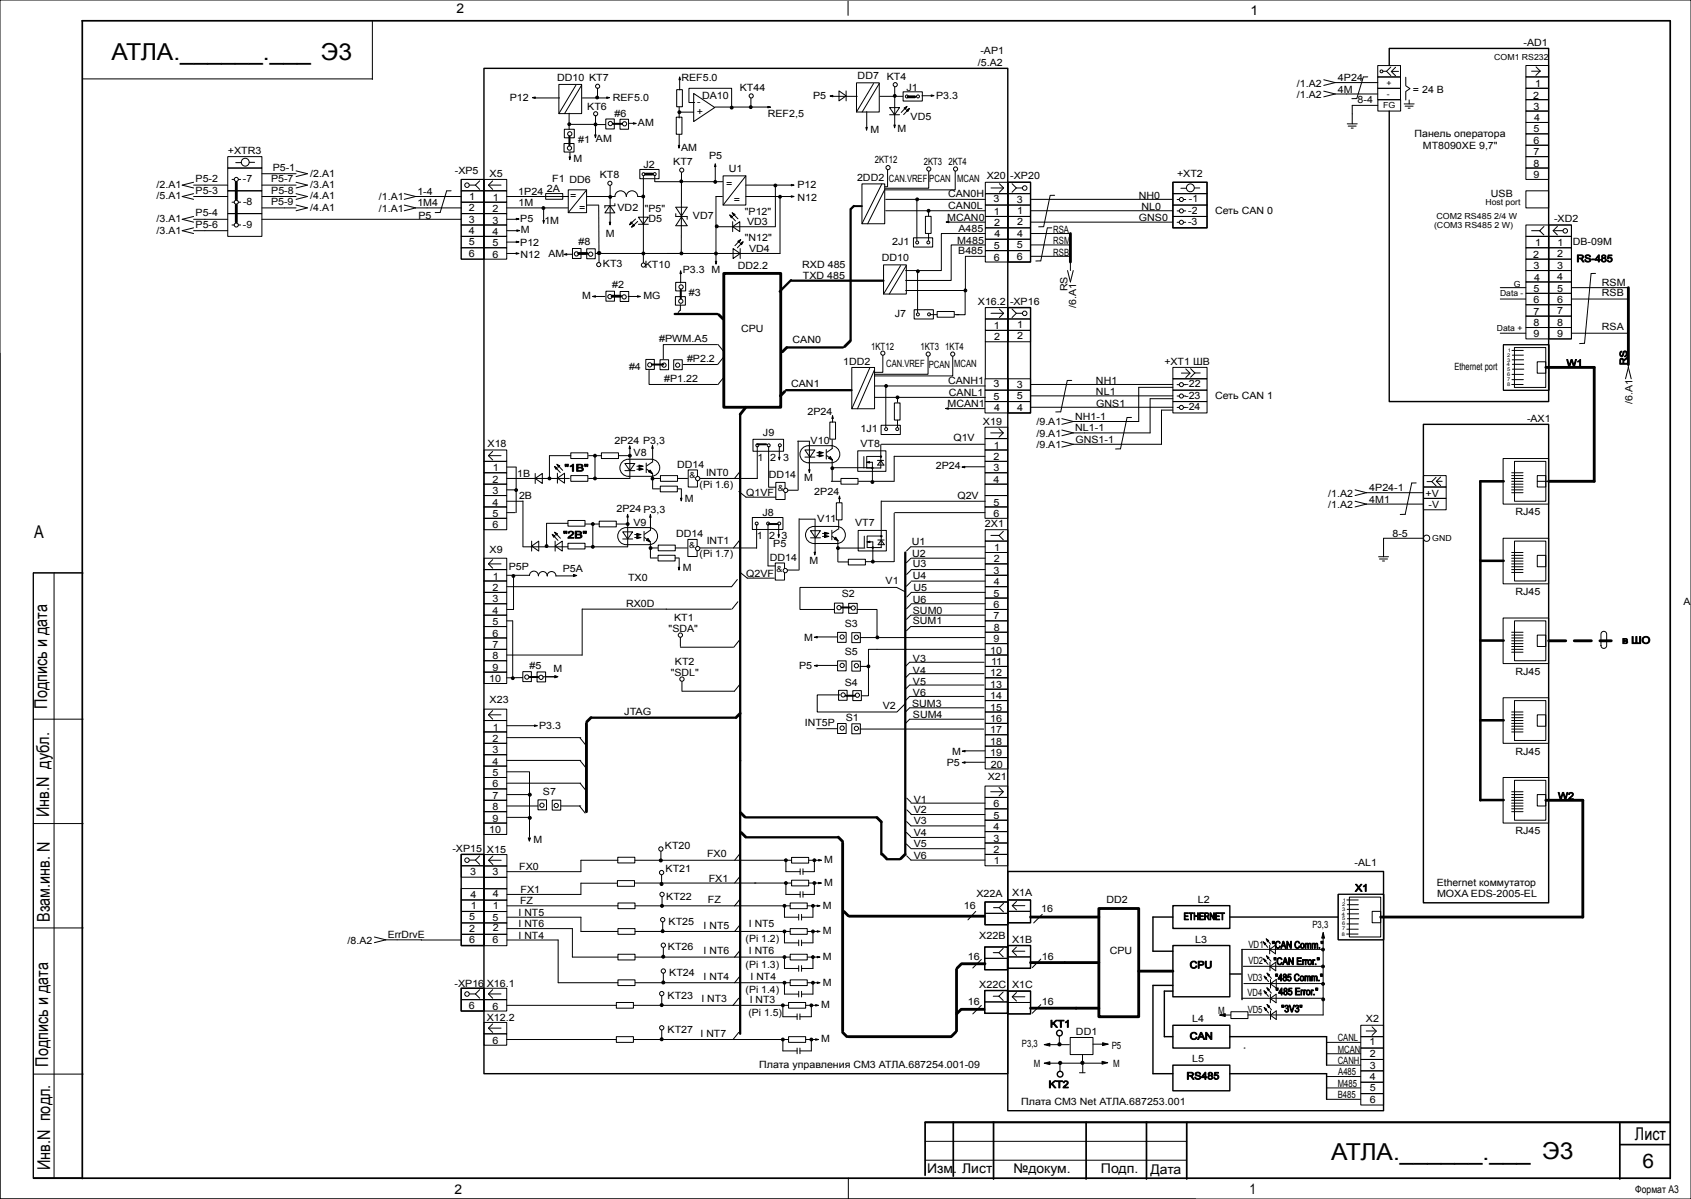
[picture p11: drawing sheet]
<svg xmlns="http://www.w3.org/2000/svg" width="594mm" height="421mm" viewBox="0 0 594 421" stroke-linecap="round" stroke-linejoin="round" font-family="sans-serif">
<defs><g id="words">
<g font-size="8.2">
<text x="39.2" y="21">АТЛА.______.___ Э3</text>
<text x="467.6" y="407.2">АТЛА.______.___ Э3</text>
</g>
<text font-size="7" x="577" y="410">6</text>
<g font-size="6.2">
<text x="11.9" y="189">A</text>
<text x="16.6" y="248.9" transform="rotate(-90 16.6 248.9)">Подпись и дата</text>
<text x="17.3" y="287" transform="rotate(-90 17.3 287)">Инв.N дубл.</text>
<text x="17.5" y="323.7" transform="rotate(-90 17.5 323.7)">Взам.инв. N</text>
<text x="16.9" y="374.5" transform="rotate(-90 16.9 374.5)">Подпись и дата</text>
<text x="574.3" y="400.3">Лист</text>
<text x="17.6" y="410.9" transform="rotate(-90 17.6 410.9)">Инв.N подл.</text>
</g>
<text font-size="5" x="438.9" y="419.4">1</text>
<g font-size="4.7">
<text x="160.3" y="4.7">2</text>
<text x="439.3" y="5.3">1</text>
<text x="325.7" y="412">Изм.</text>
<text x="338" y="412">Лист</text>
<text x="356" y="412">№докум.</text>
<text x="386.7" y="412">Подп.</text>
<text x="404.1" y="412.2">Дата</text>
<text x="159.6" y="419.4">2</text>
</g>
<text font-size="3.7" x="574.4" y="419">Формат А3</text>
<g font-size="3.5">
<text x="535.2" y="16">-AD1</text>
<text x="343.5" y="23">/5.A2</text>
<text x="344.4" y="19">-AP1</text>
<text x="195.7" y="28.4">DD10 KT7</text>
<text x="239.4" y="28.4">REF5.0</text>
<text x="301.3" y="27.8">DD7</text>
<text x="311.5" y="28">KT4</text>
<text x="470" y="28.5">4P24</text>
<text x="179.1" y="35.4">P12</text>
<text x="215.3" y="35.4">REF5.0</text>
<text x="246.6" y="34.9">DA10</text>
<text x="259.9" y="32">KT44</text>
<text x="285.6" y="34.8">P5</text>
<text x="318.4" y="31.8">J1</text>
<text x="328.8" y="34.8">P3.3</text>
<text x="455.6" y="30.4">/1.A2</text>
<text x="455.6" y="34.4">/1.A2</text>
<text x="470" y="32.5">4M</text>
<text x="476.9" y="36">8-4</text>
<text x="496.3" y="32.6">= 24 B</text>
<text x="538.6" y="34.7">2</text>
<text x="539.3" y="30.5">1</text>
<text x="206.3" y="38.6">KT6</text>
<text x="215.8" y="41.1">#6</text>
<text x="244.7" y="40.4">+</text>
<text x="244.9" y="36.9">-</text>
<text x="269.7" y="41">REF2,5</text>
<text x="538.6" y="38.5">3</text>
<text x="224.1" y="44.4">AM</text>
<text x="305.7" y="46.7">M</text>
<text x="315.3" y="46.4">M</text>
<text x="319.9" y="42.1">VD5</text>
<text x="538.7" y="46.5">5</text>
<text x="538.9" y="42.6">4</text>
<text x="203.1" y="50.2">#1 AM</text>
<text x="239.3" y="53">AM</text>
<text x="496.9" y="48">Панель оператора</text>
<text x="499.8" y="52.5">MT8090XE 9,7&quot;</text>
<text x="538.7" y="50.5">6</text>
<text x="80.1" y="54">+XTR3</text>
<text x="95.8" y="60">P5-1</text>
<text x="201.5" y="57.1">M</text>
<text x="226.1" y="59">J2</text>
<text x="236.5" y="58">KT7</text>
<text x="249.1" y="56">P5</text>
<text x="307.3" y="57.4">2KT12</text>
<text x="324.5" y="57.9">2KT3</text>
<text x="333.2" y="57.9">2KT4</text>
<text x="538.6" y="54.6">7</text>
<text x="538.7" y="58.6">8</text>
<text x="68.7" y="64">P5-2</text>
<text x="85.3" y="64">-7</text>
<text x="95.2" y="64">P5-7</text>
<text x="109" y="62">/2.A1</text>
<text x="159.8" y="61">-XP5</text>
<text x="172" y="62">X5</text>
<text x="194" y="63.9">F1 DD6</text>
<text x="210.7" y="62.4">KT8</text>
<text x="255.1" y="65.8">=</text>
<text x="256" y="60.5">U1</text>
<text x="301.1" y="63.6">2DD2</text>
<text x="312.3" y="63.8">CAN.VREF</text>
<text x="326.4" y="63.9">PCAN</text>
<text x="336.2" y="64">MCAN</text>
<text x="346.6" y="63">X20</text>
<text x="354.9" y="63">-XP20</text>
<text x="413.5" y="62">+XT2</text>
<text x="538.7" y="62.4">9</text>
<text x="55" y="66">/2.A1</text>
<text x="55" y="70">/5.A1</text>
<text x="68.7" y="68">P5-3</text>
<text x="95.3" y="68">P5-8</text>
<text x="109" y="66">/3.A1</text>
<text x="109" y="70">/4.A1</text>
<text x="133.1" y="70.4">/1.A1</text>
<text x="146.6" y="68.5">1-4</text>
<text x="164.8" y="70.1">1</text>
<text x="173.1" y="70.5">1</text>
<text x="182.1" y="68.6">1P24</text>
<text x="192.1" y="67.5">2A</text>
<text x="200.3" y="70">=</text>
<text x="257.8" y="71.3">=</text>
<text x="280.1" y="66.1">P12</text>
<text x="280.1" y="70.7">N12</text>
<text x="333" y="69.3">CAN0H</text>
<text x="348.9" y="71">3</text>
<text x="357.2" y="71.1">3</text>
<text x="400" y="69.7">NH0</text>
<text x="417.7" y="71">-1</text>
<text x="523.7" y="69">USB</text>
<text x="55" y="78">/3.A1</text>
<text x="68.7" y="76">P5-4</text>
<text x="85.4" y="72">-8</text>
<text x="95.2" y="72">P5-9</text>
<text x="109" y="74">/4.A1</text>
<text x="133.1" y="74.4">/1.A1</text>
<text x="146.6" y="72.5">1M4</text>
<text x="147" y="76.7">P5</text>
<text x="164.7" y="74.1">2</text>
<text x="173" y="74.5">2</text>
<text x="182.1" y="72.3">1M</text>
<text x="203.4" y="74.2">=</text>
<text x="216.9" y="74">VD2</text>
<text x="226.5" y="74.3">&quot;P5&quot;</text>
<text x="227.8" y="78">D5</text>
<text x="243.4" y="77">VD7</text>
<text x="261.6" y="75.5">&quot;P12&quot;</text>
<text x="332.8" y="77.5">MCAN0</text>
<text x="333.1" y="73.5">CAN0L</text>
<text x="349.1" y="75.4">1</text>
<text x="357.4" y="75.1">1</text>
<text x="400.1" y="77.7">GNS0</text>
<text x="401" y="73.7">NL0</text>
<text x="417.4" y="75">-2</text>
<text x="426.8" y="75">Сеть CAN 0</text>
<text x="545.9" y="78">-XD2</text>
<text x="55" y="82">/3.A1</text>
<text x="68.7" y="80">P5-6</text>
<text x="85.3" y="80">-9</text>
<text x="164.7" y="78.1">3</text>
<text x="164.7" y="82.1">4</text>
<text x="173" y="78.5">3</text>
<text x="173" y="82.5">4</text>
<text x="182.7" y="78">P5</text>
<text x="182.9" y="81.9">M</text>
<text x="191.2" y="78.7">1M</text>
<text x="212.8" y="83">M</text>
<text x="262.4" y="79.1">VD3</text>
<text x="336.7" y="81.6">A485</text>
<text x="349.3" y="79.3">2</text>
<text x="349.3" y="83.3">4</text>
<text x="357.3" y="79.1">2</text>
<text x="357.3" y="83.1">4</text>
<text x="370" y="81.7">RSA</text>
<text x="417.4" y="79">-3</text>
<text x="164.7" y="86.1">5</text>
<text x="173" y="86.5">5</text>
<text x="182.7" y="86.2">P12</text>
<text x="203.2" y="86">#8</text>
<text x="261.6" y="84.5">&quot;N12&quot;</text>
<text x="263.2" y="88.4">VD4</text>
<text x="313.4" y="86">2J1</text>
<text x="336.2" y="85.7">M485</text>
<text x="336.6" y="89.3">B485</text>
<text x="349.1" y="87.5">5</text>
<text x="357.2" y="87.1">5</text>
<text x="370" y="85.7">RSM</text>
<text x="370" y="89.7">RSB</text>
<text x="539.3" y="86.5">1</text>
<text x="547.1" y="86.4">1</text>
<text x="552.5" y="86">DB-09M</text>
<text x="164.7" y="90.1">6</text>
<text x="173" y="90.5">6</text>
<text x="182.8" y="90.6">N12</text>
<text x="192.6" y="90.4">AM</text>
<text x="211.8" y="93.9">KT3</text>
<text x="226.5" y="94">KT10</text>
<text x="239.9" y="95.8">P3.3 M</text>
<text x="259.2" y="94.5">DD2.2</text>
<text x="281.8" y="94">RXD 485</text>
<text x="309.8" y="91.8">DD10</text>
<text x="349.1" y="91.5">6</text>
<text x="357.2" y="91.1">6</text>
<text x="538.6" y="90.7">2</text>
<text x="538.6" y="94.5">3</text>
<text x="546.9" y="94.4">3</text>
<text x="547" y="90.4">2</text>
<text x="553.8" y="92">RS-485</text>
<text x="215" y="101">#2</text>
<text x="282" y="98">TXD 485</text>
<text x="538.9" y="98.6">4</text>
<text x="547" y="98.4">4</text>
<text x="562.7" y="100.5">RSM</text>
<text x="204.4" y="105">M</text>
<text x="226" y="105">MG</text>
<text x="242" y="104">#3</text>
<text x="343.5" y="107">X16.2</text>
<text x="354.8" y="107">-XP16</text>
<text x="375" y="102.3" transform="rotate(-90 375 102.3)">RS</text>
<text x="538.7" y="102.5">5</text>
<text x="538.7" y="106.5">6</text>
<text x="546.9" y="106.4">6</text>
<text x="546.9" y="102.4">5</text>
<text x="562.7" y="104">RSB</text>
<text x="314.4" y="111.3">J7</text>
<text x="378" y="108" transform="rotate(-90 378 108)">/6.A1</text>
<text x="538.6" y="110.6">7</text>
<text x="546.9" y="110.4">7</text>
<text x="260.3" y="116.5">CPU</text>
<text x="349.1" y="115.4">1</text>
<text x="349.3" y="119.3">2</text>
<text x="357.3" y="119.1">2</text>
<text x="357.4" y="115.1">1</text>
<text x="538.7" y="114.6">8</text>
<text x="538.7" y="118.4">9</text>
<text x="546.9" y="118.4">9</text>
<text x="547" y="114.4">8</text>
<text x="562.7" y="116">RSA</text>
<text x="231.5" y="120">#PWM.A5</text>
<text x="278.4" y="120.5">CAN0</text>
<text x="306" y="123">1KT12</text>
<text x="323.3" y="122.9">1KT3</text>
<text x="332" y="122.9">1KT4</text>
<text x="221" y="130">#4</text>
<text x="241.3" y="127.3">#P2.2</text>
<text x="296.2" y="128">1DD2</text>
<text x="311.3" y="129">CAN.VREF</text>
<text x="326.2" y="129.3">PCAN</text>
<text x="335.2" y="129">MCAN</text>
<text x="409" y="128">+XT1 ШВ</text>
<text x="510.9" y="130">Ethernet port</text>
<text x="550.3" y="128.7">W1</text>
<text x="571.5" y="128.2" transform="rotate(-90 571.5 128.2)">RS</text>
<text x="233.3" y="134.3">#P1.22</text>
<text x="277.9" y="136">CAN1</text>
<text x="333" y="135">CANH1</text>
<text x="348.9" y="136">3</text>
<text x="357.2" y="136.1">3</text>
<text x="385" y="134.7">NH1</text>
<text x="416.3" y="136">-22</text>
<text x="332.8" y="143">MCAN1</text>
<text x="333.3" y="139">CANL1</text>
<text x="348.9" y="140.5">5</text>
<text x="357.2" y="140.1">5</text>
<text x="385" y="138.7">NL1</text>
<text x="385.1" y="142.7">GNS1</text>
<text x="416.3" y="140">-23</text>
<text x="416.3" y="144">-24</text>
<text x="426.8" y="140">Сеть CAN 1</text>
<text x="573.4" y="141.9" transform="rotate(-90 573.4 141.9)">/6.A1</text>
<text x="283.6" y="145.7">2P24</text>
<text x="345.3" y="149.4">X19</text>
<text x="349.2" y="144.3">4</text>
<text x="357.3" y="144.1">4</text>
<text x="364.1" y="149.4">/9.A1</text>
<text x="377.7" y="147.5">NH1-1</text>
<text x="536.4" y="148">-AX1</text>
<text x="215.8" y="156">2P24 P3,3</text>
<text x="268" y="153">J9</text>
<text x="302.3" y="151.5">1J1</text>
<text x="334.9" y="155">Q1V</text>
<text x="364.1" y="153.4">/9.A1</text>
<text x="377.7" y="151.5">NL1-1</text>
<text x="377.8" y="155.5">GNS1-1</text>
<text x="171.3" y="157.1">X18</text>
<text x="222.6" y="160">V8</text>
<text x="270.6" y="161.8">2</text>
<text x="275.1" y="161.9">3</text>
<text x="284.8" y="156">V10</text>
<text x="302.3" y="157.1">VT8</text>
<text x="349" y="161.5">2</text>
<text x="349.1" y="157.5">1</text>
<text x="364.1" y="157.4">/9.A1</text>
<text x="173.1" y="165.5">1</text>
<text x="181.7" y="167.4">1B</text>
<text x="198.3" y="165.5">&quot;1B&quot;</text>
<text x="237.8" y="164.3">DD14</text>
<text x="248" y="167">INT0</text>
<text x="266.1" y="162">1</text>
<text x="270.1" y="168">DD14</text>
<text x="328.7" y="164.8">2P24</text>
<text x="348.9" y="165.5">3</text>
<text x="173" y="173.5">3</text>
<text x="173" y="169.5">2</text>
<text x="245.8" y="171.5">(Pi 1.6)</text>
<text x="282.5" y="169">M</text>
<text x="286" y="173.9">2P24</text>
<text x="349" y="169.5">4</text>
<text x="481" y="172.5">4P24-1</text>
<text x="173" y="177.5">4</text>
<text x="182.3" y="175.2">2B</text>
<text x="216.6" y="179.9">2P24 P3,3</text>
<text x="240.6" y="176.3">M</text>
<text x="262.1" y="174">Q1VF</text>
<text x="336.3" y="175.1">Q2V</text>
<text x="348.9" y="177.5">5</text>
<text x="466.6" y="174.4">/1.A2</text>
<text x="466.6" y="178.4">/1.A2</text>
<text x="481" y="176.5">4M1</text>
<text x="500.8" y="174.4">+V</text>
<text x="501.8" y="178.5">-V</text>
<text x="173" y="181.5">5</text>
<text x="173" y="185.5">6</text>
<text x="222.5" y="184.5">V9</text>
<text x="267.8" y="181.2">J8</text>
<text x="287.1" y="183.4">V11</text>
<text x="300.4" y="184.8">VT7</text>
<text x="346" y="185">2X1</text>
<text x="348.9" y="181.5">6</text>
<text x="532.3" y="181">RJ45</text>
<text x="197.8" y="189">&quot;2B&quot;</text>
<text x="237.5" y="188.7">DD14</text>
<text x="248.3" y="191">INT1</text>
<text x="265.9" y="189.2">1</text>
<text x="270.2" y="189.3">2</text>
<text x="271.6" y="192">P5</text>
<text x="274.5" y="189.2">3</text>
<text x="320.3" y="191.5">U1</text>
<text x="489.1" y="188.5">8-5</text>
<text x="172" y="194">X9</text>
<text x="245.8" y="195.6">(Pi 1.7)</text>
<text x="270.4" y="196.8">DD14</text>
<text x="284.4" y="197.9">M</text>
<text x="320.4" y="195.6">U2</text>
<text x="349.1" y="197.5">2</text>
<text x="349.2" y="193.5">1</text>
<text x="173.1" y="203.5">1</text>
<text x="178.7" y="200">P5P</text>
<text x="197.7" y="201">P5A</text>
<text x="239.8" y="200.6">M</text>
<text x="262.1" y="202.5">Q2VF</text>
<text x="320.6" y="203.3">U4</text>
<text x="320.7" y="199.3">U3</text>
<text x="349" y="201.5">3</text>
<text x="173" y="207.5">2</text>
<text x="220.6" y="204">TX0</text>
<text x="295.7" y="209.7">S2</text>
<text x="311.1" y="205.2">V1</text>
<text x="320.9" y="207.6">U5</text>
<text x="349" y="209.5">5</text>
<text x="349.1" y="205.5">4</text>
<text x="532.3" y="209">RJ45</text>
<text x="173" y="211.5">3</text>
<text x="173" y="215.5">4</text>
<text x="219.9" y="213">RX0D</text>
<text x="320.7" y="215.5">SUM0</text>
<text x="320.7" y="211.6">U6</text>
<text x="349" y="213.5">6</text>
<text x="591.3" y="212.6">A</text>
<text x="173" y="219.5">5</text>
<text x="236.8" y="218">KT1</text>
<text x="296.8" y="220">S3</text>
<text x="320.6" y="219.2">SUM1</text>
<text x="349" y="217.5">7</text>
<text x="349.1" y="221.5">8</text>
<text x="173" y="223.5">6</text>
<text x="173" y="227.5">7</text>
<text x="234.9" y="222">&quot;SDA&quot;</text>
<text x="282.5" y="225">M</text>
<text x="349" y="225.5">9</text>
<text x="569.8" y="226">в ШО</text>
<text x="173" y="231.5">8</text>
<text x="237.1" y="233.5">KT2</text>
<text x="296.8" y="230">S5</text>
<text x="320.7" y="232.5">V3</text>
<text x="347.9" y="229.5">10</text>
<text x="348.1" y="233.5">11</text>
<text x="171.8" y="239.5">10</text>
<text x="173" y="235.5">9</text>
<text x="186" y="235">#5</text>
<text x="194.5" y="236">M</text>
<text x="235.6" y="237.5">&quot;SDL&quot;</text>
<text x="280.7" y="235">P5</text>
<text x="320.7" y="236.5">V4</text>
<text x="347.9" y="237.5">12</text>
<text x="532.3" y="237">RJ45</text>
<text x="296.8" y="241">S4</text>
<text x="320.7" y="240.5">V5</text>
<text x="320.7" y="244.5">V6</text>
<text x="347.8" y="241.5">13</text>
<text x="347.8" y="245.5">14</text>
<text x="172" y="247">X23</text>
<text x="219.3" y="251">JTAG</text>
<text x="310.1" y="249">V2</text>
<text x="320.4" y="248.4">SUM3</text>
<text x="347.8" y="249.5">15</text>
<text x="173.1" y="256.5">1</text>
<text x="189.4" y="256.1">P3.3</text>
<text x="282.8" y="255">INT5P</text>
<text x="297.1" y="253">S1</text>
<text x="320.7" y="252.2">SUM4</text>
<text x="347.8" y="253.5">16</text>
<text x="347.8" y="257.5">17</text>
<text x="173" y="260.5">2</text>
<text x="347.9" y="261.5">18</text>
<text x="173" y="264.5">3</text>
<text x="173" y="268.5">4</text>
<text x="332.6" y="269">P5</text>
<text x="334.4" y="265">M</text>
<text x="347.8" y="265.5">19</text>
<text x="348" y="269.5">20</text>
<text x="532.3" y="265">RJ45</text>
<text x="173" y="272.5">5</text>
<text x="347" y="274">X21</text>
<text x="173" y="276.5">6</text>
<text x="173" y="280.5">7</text>
<text x="190.7" y="279">S7</text>
<text x="547.3" y="280.7">W2</text>
<text x="173" y="284.5">8</text>
<text x="321" y="282">V1</text>
<text x="321" y="285.5">V2</text>
<text x="348.9" y="287.5">5</text>
<text x="348.9" y="283.5">6</text>
<text x="171.8" y="292.5">10</text>
<text x="173" y="288.5">9</text>
<text x="321" y="289.5">V3</text>
<text x="321" y="293.5">V4</text>
<text x="349" y="291.5">4</text>
<text x="532.3" y="293">RJ45</text>
<text x="158.9" y="299">-XP15</text>
<text x="171.1" y="299.6">X15</text>
<text x="187.4" y="296">M</text>
<text x="233.6" y="298.1">KT20</text>
<text x="321" y="297.5">V5</text>
<text x="348.9" y="295.5">3</text>
<text x="349" y="299.5">2</text>
<text x="182.4" y="305.6">FX0</text>
<text x="248.4" y="301.1">FX0</text>
<text x="289.5" y="303.1">M</text>
<text x="321" y="301.5">V6</text>
<text x="349.1" y="303.5">1</text>
<text x="475.8" y="304">-AL1</text>
<text x="165.2" y="307.1">3</text>
<text x="173" y="307.1">3</text>
<text x="233.8" y="306.1">KT21</text>
<text x="249" y="309.5">FX1</text>
<text x="289.5" y="311.1">M</text>
<text x="504.7" y="311">Ethernet коммутатор</text>
<text x="165.3" y="315.1">4</text>
<text x="173.1" y="315.1">4</text>
<text x="182.7" y="317.6">FZ</text>
<text x="182.9" y="313.6">FX1</text>
<text x="234" y="316">KT22</text>
<text x="248.7" y="317.1">FZ</text>
<text x="343" y="315">X22A</text>
<text x="355.5" y="314.5">X1A</text>
<text x="388.7" y="317">DD2</text>
<text x="420.8" y="317">L2</text>
<text x="476" y="313">X1</text>
<text x="504.8" y="315">MOXA EDS-2005-EL</text>
<text x="164.8" y="323.2">5</text>
<text x="165.4" y="319.1">1</text>
<text x="173" y="323.6">5</text>
<text x="173.2" y="319.1">1</text>
<text x="182.2" y="321.6">I NT5</text>
<text x="289" y="319.1">M</text>
<text x="338.6" y="319">16</text>
<text x="365.8" y="320.2">16</text>
<text x="415.8" y="323">ETHERNET</text>
<text x="136.2" y="329.5">ErrDrvE</text>
<text x="164.8" y="327.2">2</text>
<text x="173.1" y="327.1">2</text>
<text x="182.2" y="325.6">I NT6</text>
<text x="182.2" y="329.6">I NT4</text>
<text x="234.9" y="324.9">KT25</text>
<text x="247.2" y="326.1">I NT5</text>
<text x="263" y="325.6">I NT5</text>
<text x="289" y="328.1">M</text>
<text x="344" y="329.7">X22B</text>
<text x="461" y="326">P3,3</text>
<text x="122.1" y="331.4">/8.A2</text>
<text x="164.8" y="331.2">6</text>
<text x="173" y="331.1">6</text>
<text x="234.6" y="333.5">KT26</text>
<text x="247.2" y="335.1">I NT6</text>
<text x="261.9" y="330.7">(Pi 1.2)</text>
<text x="263" y="334.9">I NT6</text>
<text x="355.5" y="331">X1B</text>
<text x="389.8" y="335">CPU</text>
<text x="419.8" y="331">L3</text>
<text x="438.5" y="332.9">VD1</text>
<text x="446.8" y="333">&quot;CAN Comm.&quot;</text>
<text x="261.9" y="339.7">(Pi 1.3)</text>
<text x="289" y="337.1">M</text>
<text x="340" y="336.9">16</text>
<text x="366" y="337">16</text>
<text x="417.9" y="340">CPU</text>
<text x="438.5" y="338.5">VD2</text>
<text x="447.4" y="338.8">&quot;CAN Error.&quot;</text>
<text x="159.7" y="346.7">-XP16</text>
<text x="171" y="346.5">X16.1</text>
<text x="235.1" y="342.8">KT24</text>
<text x="247.2" y="344.1">I NT4</text>
<text x="263.7" y="344.2">I NT4</text>
<text x="289" y="346.1">M</text>
<text x="344" y="347">X22C</text>
<text x="355.5" y="347">X1C</text>
<text x="438.3" y="344.6">VD3</text>
<text x="447.9" y="344.5">&quot;485 Comm.&quot;</text>
<text x="234.5" y="350.7">KT23</text>
<text x="246.4" y="351.8">I NT3</text>
<text x="261.9" y="348.7">(Pi 1.4)</text>
<text x="263.4" y="352.2">I NT3</text>
<text x="340" y="353">16</text>
<text x="366" y="353">16</text>
<text x="438.2" y="349.8">VD4</text>
<text x="448.1" y="349.4">&quot;485 Error.&quot;</text>
<text x="164.7" y="354.1">6</text>
<text x="171" y="358.5">X12.2</text>
<text x="173" y="354.5">6</text>
<text x="262.9" y="356.7">(Pi 1.5)</text>
<text x="288.4" y="354">M</text>
<text x="418.8" y="359">L4</text>
<text x="427.9" y="356">M</text>
<text x="438.3" y="355.6">VD5</text>
<text x="450.1" y="355.4">&quot;3V3&quot;</text>
<text x="479.8" y="359">X2</text>
<text x="234.5" y="362.7">KT27</text>
<text x="246.1" y="364">I NT7</text>
<text x="368.9" y="360.7">KT1</text>
<text x="378" y="363.3">DD1</text>
<text x="417.9" y="365">CAN</text>
<text x="469.9" y="365.6">CANL</text>
<text x="173" y="366.5">6</text>
<text x="288.4" y="366">M</text>
<text x="359" y="367.5">P3,3</text>
<text x="390.5" y="368.3">P5</text>
<text x="469.9" y="369.6">MCAN</text>
<text x="481.1" y="367">1</text>
<text x="481.2" y="371.2">2</text>
<text x="266.7" y="375">Плата управления СМ3 АТЛА.687254.001-09</text>
<text x="363.2" y="374.5">M</text>
<text x="391" y="374.6">M</text>
<text x="418.8" y="373">L5</text>
<text x="469.9" y="373.6">CANH</text>
<text x="470.1" y="377.6">A485</text>
<text x="481.1" y="375.2">3</text>
<text x="368.3" y="382">KT2</text>
<text x="416.8" y="379">RS485</text>
<text x="469.9" y="381.6">M485</text>
<text x="481.1" y="383.2">5</text>
<text x="481.2" y="379.2">4</text>
<text x="358.7" y="388">Плата СМ3 Net АТЛА.687253.001</text>
<text x="469.9" y="385.6">B485</text>
<text x="481.1" y="387.2">6</text>
</g>
<g font-size="2.9">
<text x="524.9" y="21">COM1 RS232</text>
<text x="487" y="30">+</text>
<text x="487.1" y="33.9">-</text>
<text x="485.9" y="38">FG</text>
<text x="504.6" y="77">COM2 RS485 2/4 W</text>
<text x="521.8" y="72">Нost port</text>
<text x="503.7" y="80.2">(COM3 RS485 2 W)</text>
<text x="531.8" y="100.6">G</text>
<text x="526.9" y="103.9">Data -</text>
<text x="525.8" y="116.4">Data +</text>
<text x="242.2" y="167.8">&amp;</text>
<text x="273.2" y="172.6">&amp;</text>
<text x="503.1" y="190.1">GND</text>
<text x="242.1" y="192.3">&amp;</text>
<text x="272.7" y="200.7">&amp;</text>
</g>
<g font-size="1.8">
<text x="529.4" y="125.3">2</text>
<text x="529.6" y="123.6">1</text>
<text x="529.3" y="128.5">4</text>
<text x="529.4" y="130.2">5</text>
<text x="529.4" y="126.9">3</text>
<text x="529.5" y="132">6</text>
<text x="529.4" y="135.5">8</text>
<text x="529.4" y="133.7">7</text>
<text x="471.7" y="316.6">1</text>
<text x="471.3" y="321.5">4</text>
<text x="471.4" y="323.2">5</text>
<text x="471.4" y="318.3">2</text>
<text x="471.4" y="319.9">3</text>
<text x="471.4" y="328.5">8</text>
<text x="471.4" y="326.7">7</text>
<text x="471.5" y="324.9">6</text>
</g>
</g></defs>
<g fill="none" stroke="#000" stroke-width=".35">
<path d="M0 0h594v421h-594zM130.8 7.5v20.4M297.9 .4v5M29 27.7h101.9M465 28l4 1M465 32l4 1M469 29h4M469 29l-4 1M469 33h4M469 33l-4 1M484 27h8v4h-8zM484 31h8v4h-8z"/>
<path d="M484 23h8v4h-8zM484 35h8v4h-8zM485.9 25h1.1M487 25l1.5 1.5M488.5 23.5l-1.5 1.5M488.9 25.1h2.4M490.2 23.6l-1.5 1.5 1.5 1.5M493.2 36.5h3.5M493.6 37.3h2.8M493.8 27.1v3l1.5 1-1.5 1v3M494.6 38h.7M495 35.1v1.4"/>
<path d="M536 23h8v4h-8zM536 27h8v4h-8zM536 31h8v4h-8zM536 35h8v4h-8zM536 39h8v4h-8zM538 25h3M539.6 23.5l1.5 1.5-1.6 1.5M224.7 59.5h6.8v3.3h-6.8zM473.3 43.5h3.5M473.6 44.3h2.8M474.6 45h.7M475 40v3.5"/>
<path d="M536 43h8v4h-8zM536 47h8v4h-8zM536 51h8v4h-8zM536 55h8v4h-8zM536 59h8v4h-8zM142 68l4 1M142 72l4 1M146 69h4M146 69l-4 1M146 73h4M146 73l-4 1M162 63h8v4h-8z"/>
<path d="M162 63h8v28h-8zM162 67h8v4h-8zM162 71h8v4h-8zM162 75h8v4h-8zM162 79h8v4h-8zM165 65h2M167 65l1.5 1.5M168.5 63.5l-1.5 1.5M178 69h21.6M178 73h21.4M178 77h3.7M191.7 68h6v2h-6z"/>
<path d="M199.6 66.7h6.4v8h-6.4zM206.1 66.7l-6.5 8M206.2 69h9.8M214.3 65v13.2M223.2 76.9l-1.9 1.9M224 77.8l-1.9 1.8M224.3 76.3h3.5l-1.8 2.5zM224.3 78.8h3.5M226 61.7v30.6M354 72h8v4h-8zM354 76h8v4h-8zM354 68h8v4h-8z"/>
<path d="M354 64h8v4h-8zM355.5 64.5l1.5 1.5M357 66h2M357 66l-1.5 1.5M412 68h12v4h-12zM412 72h12v4h-12zM412 76h12v4h-12zM413.5 70.1h.7M413.5 74.1h.7M413.5 78.1h.7M416.5 70.1h-.8M416.5 74.1h-.8"/>
<path d="M416.5 78.1h-.8M536 79h8v4h-8zM536 67h8v6h-8zM542.3 79.5l-1.5 1.5 1.5 1.5M544 79h8v40h-8zM544 79h8v4h-8zM547.1 79.5l-1.5 1.5 1.5 1.5M162 83h8v4h-8zM162 87h8v4h-8zM354 80h8v4h-8zM354 84h8v4h-8zM354 88h8v4h-8z"/>
<path d="M375 95l1 4 1-4M376 91v4M536 83h8v4h-8zM536 87h8v4h-8zM536 91h8v4h-8zM536 95h8v4h-8zM536 99h8v4h-8zM538 81h3M544 83h8v4h-8zM544 87h8v4h-8zM544 91h8v4h-8zM544 95h8v4h-8z"/>
<path d="M544 99h8v4h-8zM545.7 81h3.3M354 108h8v4h-8zM354 112h8v4h-8zM354 116h8v4h-8zM355.5 108.5l1.5 1.5M357 110h2M357 110l-1.5 1.5M527 101h9M527 117h9M527 105h9M536 103h8v4h-8z"/>
<path d="M536 107h8v4h-8zM536 111h8v4h-8zM536 115h8v4h-8zM544 103h8v4h-8zM544 107h8v4h-8zM544 111h8v4h-8zM544 115h8v4h-8zM0 124v297h420M354 133h8v4h-8zM354 137h8v4h-8zM412 129h12v4h-12zM412 133h12v4h-12z"/>
<path d="M412 137h12v4h-12zM413.5 135.1h.7M413.5 139.1h.7M416.5 135.1h-.8M416.5 139.1h-.8M528.1 121h16v16h-16zM531 135h4M531.1 123h4M531.1 133.3h4M531.1 131.5h4M531.2 126.3h4M531.2 127.9h4"/>
<path d="M531.2 124.7h3.9M531.3 129.6h4M532 122h11v14h-11zM540 127h3v4h-3zM572 125v4M572 129l-1 4M572 129l1 4M354 141h8v4h-8zM412 141h12v4h-12zM413.5 143.1h.7M416.5 143.1h-.8M320.1 192h26"/>
<path d="M320.1 196h26M320.1 200h26M11.7 201.1h17.3v212.5h-17.3zM19 201.2v212.6M29.2 201.2h-17.5v212.6M178 202h8M178 206h79M178 214h2.4M178 218h2M320.1 204h26M320.1 208h26M320.1 212h26"/>
<path d="M320.1 216h26M320.1 220h26M178 230h26.4M183.6 237.9l-5.6 .1M11.7 252.5h17.5M11.7 289.2h17.5M162 300h8v4h-8zM162 316h8v4h-8zM162 304h8v4h-8zM162 312h8v4h-8zM165 302h2M167 302l1.5 1.5"/>
<path d="M168.5 300.5l-1.5 1.5M11.7 325.8h17.5M162.1 320.1h8v4h-8zM162.1 324.1h8v4h-8zM162.1 328.1h8v4h-8zM162 347h8v4h-8zM162 351h8v4h-8zM165 349h2M167 349l1.5 1.5M168.5 347.5l-1.5 1.5M11.7 377.1h17.5M298 413.6v7.3"/>
<path d="M325 407.4h91.9M325 400.8h91.9"/>
<circle cx="485.3" cy="25.1" r=".5"/>
<circle cx="164.1" cy="65" r=".8"/>
<circle cx="359.9" cy="66" r=".8"/>
<circle cx="415" cy="78.1" r=".72"/>
<circle cx="415" cy="70.1" r=".72"/>
<circle cx="415" cy="74.1" r=".72"/>
<circle cx="549.8" cy="81.1" r=".8"/>
<circle cx="359.9" cy="110" r=".8"/>
<circle cx="415" cy="139.1" r=".72"/>
<circle cx="415" cy="135.1" r=".72"/>
<circle cx="415" cy="143.1" r=".72"/>
<circle cx="164.1" cy="302" r=".8"/>
<circle cx="164.1" cy="349" r=".8"/>
</g>
<g fill="none" stroke="#000" stroke-width=".6">
<path d="M28.8 7.3h557.9M28.9 7.4v406.4M586.7 7.4v406.4M325 394.1h261.5M334.9 394v19M349 394v20M381.5 394v20M402.7 394v20M416.9 394.1v19.9M569 394.5v19.5M586.5 394h-261.5v18.7M569.1 401.9h17.4"/>
<path d="M586.7 413.7h-574.9"/>
</g>
<path d="M170 24h184v353h-184zM488 23v-6h56v124h-56v-102M354 64h8v28h-8zM412 64h12v16h-12zM354 108h8v37h-8zM162 300h8v32h-8zM162 347h8v8h-8z" fill="none" stroke="#000" stroke-width=".5"/>
<path d="M376 82v10M572 101v27" fill="none" stroke="#000" stroke-width="1"/>
<g fill="#000" stroke="#000" stroke-width=".35">
<path d="M221.7 77.9l.4 .5-1 .6zM222.4 78.8l.5 .4-1.1 .6z"/>
<circle cx="214.4" cy="69.2" r=".5"/>
<circle cx="226" cy="89" r=".5"/>
</g>
<g fill="#fff" stroke="#000" stroke-width=".35">
<circle cx="226.1" cy="61.2" r=".52"/>
<circle cx="230" cy="61.1" r=".52"/>
</g>
<g fill="none" stroke="#000" stroke-width=".35">
<path d="M251.2 58.5v5.4M206.1 72h4.1M210.3 72l.1 20.3M230 61.5v2.3M230.1 63.8h23.7M239.4 60.5l-.1 28.3M253.7 69h-2.2v22.9M254 61.7h8v10.3h-8zM256.5 75.6l1.9 2M257.4 79.6l2.5-1.8v3.5zM257.4 74.9l1.8 1.9M257.4 77.8v3.5"/>
<path d="M262 61.7l-8 10.3M262 69h16.1M262 65h16.2M274 68.9v20.1h-63.5"/>
</g>
<g fill="#000" stroke="#000" stroke-width=".35">
<path d="M251.2 57.5l.3 1h-.5zM256.3 75.4l1.1 .6-.5 .5zM257.2 74.7l1 .6-.5 .4zM278 68.8l1 .2-1 .3zM278 64.8l1 .2-1 .3z"/>
<circle cx="239.4" cy="89" r=".5"/>
<circle cx="251.5" cy="89" r=".5"/>
</g>
<circle cx="226" cy="93.1" r=".73" fill="#fff" stroke="#000" stroke-width=".35"/>
<g fill="#000" stroke="#000" stroke-width=".35">
<path d="M181.3 76.7l1 .2-1 .3zM190.7 77.4h.5l-.2 1zM214 78h.5l-.2 1zM181.3 88.8l1 .2-1 .3zM181.3 84.7l1 .3-1 .2zM181.6 80.7l1 .3-1 .2z"/>
<circle cx="190.9" cy="73.1" r=".5"/>
</g>
<g fill="none" stroke="#000" stroke-width="1">
<path d="M226.8 61.1h2.3M254.3 96h20v47h-20zM262 143l-2 2.5M260.2 285.4l1.5 1.5M294.5 293.9l1.5 1.5M296 296v66M296.5 320.1l1.5 1.5M298.3 321.7h47.4M337.7 338.5l-1.5 1.5M338 338.4h8M336 340.4v21.6M337.7 354.4l-1.5 1.5"/>
<path d="M338 354.4h7.6M296 362.5l1.5 1.5M298 364h36M335.7 362.4l-1.5 1.5"/>
</g>
<path d="M260 145.5v217.5M318 194v106M262 287h46" fill="none" stroke="#000" stroke-width=".8"/>
<g fill="none" stroke="#000" stroke-width=".35">
<path d="M170 67h8v4h-8zM170 71h8v4h-8zM170 75h8v4h-8zM170 79h8v4h-8zM170 63h8v4h-8zM171.7 65h4.3M173.1 63.5l-1.5 1.5 1.5 1.5M191 73.4v4.1M214.2 72.2l1.8 2.5h-3.5zM216 71.5v.7h-3.5v.8M216 69a2 2 0 0 1 2-2 2 2 0 0 1 2 2 2 2 0 0 1 2-2 2 2 0 0 1 2 2M170 83h8v4h-8z"/>
<path d="M170 87h8v4h-8zM178 81h3.7M178 85h3.7M178 89h3.7M170 196h8v4h-8zM171.7 198h4.3M173.1 196.5l-1.5 1.5 1.5 1.5M319.9 196.1l-1.5 1.5M319.9 192l-1.5 1.5M346.1 190h8v4h-8zM346.1 194h8v4h-8zM346.1 198h8v4h-8z"/>
<path d="M346.1 186h8v4h-8zM348.1 188h2.9M352.4 186.5l-1.5 1.5 1.5 1.5M170 200h8v4h-8zM170 204h8v4h-8zM170 208h8v4h-8zM170 212h8v4h-8zM170 216h8v4h-8zM234 213.9h22.9M234.1 213.9h-29.6v16.2M259 203.5l-2 2.5M259.2 211.3l-2 2.5"/>
<path d="M319.9 204.3l-1.5 1.5M319.9 220l-1.5 1.5M319.9 216l-1.5 1.5M320 212.2l-1.5 1.5M320 200.2l-1.5 1.5M320.1 208.1l-1.5 1.5M346.1 202h8v4h-8zM346.1 206h8v4h-8zM346.1 210h8v4h-8zM346.1 214h8v4h-8zM346.1 218h8v4h-8zM170 220h8v4h-8z"/>
<path d="M170 224h8v4h-8zM170 228h8v4h-8zM170 232h8v4h-8zM170 236h8v4h-8zM346.1 222h8v4h-8zM346.1 226h8v4h-8zM346 276h8v4h-8zM348 278h4.3M350.9 276.5l1.5 1.5-1.5 1.5M320 282h26M320 286h26M320 290h26"/>
<path d="M320 294h26M320 298h26M346 280h8v4h-8zM346 284h8v4h-8zM346 288h8v4h-8zM346 292h8v4h-8zM346 296h8v4h-8zM320 302h26M346 316.7h8v4h-8zM346 300h8v4h-8zM349 318.7h2M351 318.7l1.5 1.5"/>
<path d="M352.5 317.2l-1.5 1.5M342.8 320l-2.8 3M344.7 336.9l-3 3M345.9 336.5h8v4h-8zM345.9 332.5h8v4h-8zM346 320.7h8v4h-8zM348.9 334.5h2M350.9 334.5l1.5 1.5M352.4 333l-1.5 1.5M344.7 353l-3 3M345.9 351.8h8v4h-8zM345.9 347.8h8v4h-8z"/>
<path d="M348.9 349.8h2M350.9 349.8l1.5 1.5M352.4 348.3l-1.5 1.5"/>
</g>
<path d="M346 316.7h8v8h-8zM345.9 332.5h8v8h-8zM345.9 347.8h8v8h-8z" fill="none" stroke="#000" stroke-width=".5"/>
<circle cx="214.2" cy="64.4" r=".73" fill="#fff" stroke="#000" stroke-width=".35"/>
<g fill="none" stroke="#000" stroke-width=".35">
<path d="M237.4 75v1h4v1M237.4 72.8h4l-2 3.1zM239.4 76.2l2 3.1h-4zM251.6 79.6h20.8M272.4 64.9v14.6M257.5 87.3l2.5 1.7-2.5 1.8zM260 84.3l-1.8 2M260 87.3v3.5M260.9 85.1l-1.9 1.9M180.1 218v20M180.4 202.2v11.8M186 202.1a1.56 1.56 0 0 1 1.5-1.6 1.56 1.56 0 0 1 1.6 1.6"/>
<path d="M189.1 202.2a1.56 1.56 0 0 1 1.6-1.5 1.56 1.56 0 0 1 1.5 1.5M192.2 202.2a1.56 1.56 0 0 1 1.5-1.5 1.56 1.56 0 0 1 1.6 1.5M195.2 202.2h6.3M260.1 299.6l-2 2.5M170.1 304.1h8v4h-8zM170.1 308.1h8v4h-8zM170.1 312.1h8v4h-8zM170.1 316.1h8v4h-8zM170.1 300.1h8v4h-8zM171.8 302.1h4.3M173.1 300.6l-1.5 1.5 1.5 1.5M178.1 314.1h26"/>
<path d="M178.1 318.1h39M217.1 317.1h6v2h-6zM223.1 318.1h54.5M223.1 302.1h55M232.6 314.5v3.4M260.1 307.6l-2 2.5M260.1 315.6l-2 2.5M275.6 318.1v4h5M277.6 317.1h6v2h-6zM283.6 318.1h4M285.6 318.1v4h-4M170.1 320.1h8v4h-8z"/>
<path d="M170.1 324.1h8v4h-8zM170.1 328.1h8v4h-8zM178.1 330.1h18v15h21M178.1 322.1h26v5h13M178.1 326.1h23v10h16M217.1 326.1h6v2h-6zM217.1 335.1h6v2h-6zM223.1 327.1h54.5M223.1 336.1h54.5M260.1 324.6l-2 2.5M260.1 333.6l-2 2.5M275.6 327.1v4h5"/>
<path d="M275.6 336.1v4h5M277.6 335.1h6v2h-6zM277.6 326.1h6v2h-6zM280.6 321.1v2M280.6 330.1v2M280.6 339.1v2M281.6 321.1v2M281.6 330.1v2M281.6 339.1v2M283.6 327.1h4M283.6 336.1h4M285.6 327.1v4h-4"/>
<path d="M285.6 336.1v4h-4M217.1 344.1h6v2h-6zM223.2 345.1h54.4M260.1 342.6l-2 2.5M275.6 345.1v4h5M277.6 344.1h6v2h-6zM280.6 348.1v2M281.6 348.1v2M283.6 345.1h4M285.6 345.1v4h-4"/>
</g>
<g fill="#000" stroke="#000" stroke-width=".35">
<path d="M251.3 91.8h.5l-.3 1zM259.2 84.7l1-.6-.6 1.1zM260 85.5l1.1-.6-.6 1zM201.5 201.7l1.1 .4-1.1 .4zM287.1 317.8l1 .3-1 .2zM287.1 335.8l1 .3-1 .2zM287.1 326.8l1 .3-1 .2zM287.1 344.8l1 .3-1 .2z"/>
<circle cx="239.3" cy="63.7" r=".5"/>
<circle cx="251.3" cy="63.9" r=".5"/>
<circle cx="251.8" cy="79.5" r=".5"/>
<circle cx="272.4" cy="65.1" r=".5"/>
<circle cx="274" cy="69.1" r=".5"/>
<circle cx="180.3" cy="202.3" r=".5"/>
<circle cx="180.1" cy="238.1" r=".5"/>
<circle cx="232.5" cy="318.1" r=".52"/>
<circle cx="275.6" cy="318.1" r=".5"/>
<circle cx="285.6" cy="318.1" r=".5"/>
<circle cx="275.6" cy="327.1" r=".5"/>
<circle cx="275.6" cy="336.1" r=".5"/>
<circle cx="285.6" cy="327.1" r=".5"/>
<circle cx="285.6" cy="336.1" r=".5"/>
<circle cx="275.6" cy="345.1" r=".5"/>
<circle cx="285.6" cy="345.1" r=".5"/>
</g>
<path d="M262 294h32.2" fill="none" stroke="#000" stroke-width=".8"/>
<path d="M260.4 292.4l1.5 1.5" fill="none" stroke="#000" stroke-width="1"/>
<circle cx="232.6" cy="314" r=".76" fill="#fff" stroke="#000" stroke-width=".35"/>
<path d="M232.2 298.6v3.3" fill="none" stroke="#000" stroke-width=".35"/>
<circle cx="232.1" cy="302.1" r=".52" fill="#000" stroke="#000" stroke-width=".35"/>
<circle cx="232.2" cy="298.1" r=".76" fill="#fff" stroke="#000" stroke-width=".35"/>
<path d="M178.1 306.1h26M216.9 309.2h6v2h-6zM217 301h6v2h-6zM223.1 310.1h42.5M232.4 306.9v3.3" fill="none" stroke="#000" stroke-width=".35"/>
<circle cx="232.4" cy="310.4" r=".52" fill="#000" stroke="#000" stroke-width=".35"/>
<circle cx="232.4" cy="306.4" r=".76" fill="#fff" stroke="#000" stroke-width=".35"/>
<path d="M232.8 323.4v3.3" fill="none" stroke="#000" stroke-width=".35"/>
<circle cx="232.8" cy="327" r=".52" fill="#000" stroke="#000" stroke-width=".35"/>
<circle cx="232.8" cy="322.9" r=".76" fill="#fff" stroke="#000" stroke-width=".35"/>
<path d="M233 332.4v3.3" fill="none" stroke="#000" stroke-width=".35"/>
<circle cx="233" cy="335.9" r=".52" fill="#000" stroke="#000" stroke-width=".35"/>
<circle cx="233" cy="331.9" r=".76" fill="#fff" stroke="#000" stroke-width=".35"/>
<path d="M233 341.4v3.4" fill="none" stroke="#000" stroke-width=".35"/>
<circle cx="233" cy="345" r=".52" fill="#000" stroke="#000" stroke-width=".35"/>
<circle cx="233" cy="340.9" r=".76" fill="#fff" stroke="#000" stroke-width=".35"/>
<g fill="none" stroke="#000" stroke-width=".35">
<path d="M216.7 310.1h-12.6v4M217.1 302.1h-13v4M265.1 310.1h12.8M276.1 310.1v4h5M276.1 302.1v4h5M278.1 309.1h6v2h-6zM278.1 301.1h6v2h-6zM281.1 305.1v2M281.1 313.1v2M282.1 305.1v2M282.1 313.1v2M284.1 310.1h4"/>
<path d="M284.1 302.1h4M286.1 310.1v4h-4M286.1 302.1v4h-4M178 353h38.5M216.5 352h6v2h-6zM222.6 353h54.4M232.5 349.4v3.3M259.5 350.5l-2 2.5M275 353v4h5M277 352h6v2h-6zM280 356v2M281 356v2"/>
<path d="M283 353h4M285 353v4h-4"/>
</g>
<g fill="#000" stroke="#000" stroke-width=".35">
<path d="M287.6 309.8l1 .3-1 .2zM287.6 301.8l1 .3-1 .2zM286.5 352.8l1 .2-1 .3z"/>
<circle cx="276.1" cy="302.1" r=".5"/>
<circle cx="276.1" cy="310.1" r=".5"/>
<circle cx="286.1" cy="302.1" r=".5"/>
<circle cx="286.1" cy="310.1" r=".5"/>
<circle cx="232.4" cy="352.9" r=".52"/>
<circle cx="275" cy="353" r=".5"/>
<circle cx="285" cy="353" r=".5"/>
</g>
<circle cx="232.5" cy="348.9" r=".76" fill="#fff" stroke="#000" stroke-width=".35"/>
<path d="M178 365h38.5M216.5 364h6v2h-6zM222.6 365h54.4M232.5 361.4v3.3M259.5 362.5l-2 2.5M275 365v4h5M277 364h6v2h-6zM280 368v2M281 368v2M283 365h4M285 365v4h-4" fill="none" stroke="#000" stroke-width=".35"/>
<g fill="#000" stroke="#000" stroke-width=".35">
<path d="M286.5 364.8l1 .2-1 .3z"/>
<circle cx="232.4" cy="364.9" r=".52"/>
<circle cx="275" cy="365" r=".5"/>
<circle cx="285" cy="365" r=".5"/>
</g>
<circle cx="232.5" cy="360.9" r=".76" fill="#fff" stroke="#000" stroke-width=".35"/>
<g fill="none" stroke="#000" stroke-width=".35">
<path d="M183.7 235.8h3v3.5h-3zM188.7 235.9h3v3.5h-3zM190.7 237.6h5M239 223.5v3.5M170 253h8v4h-8zM170 257h8v4h-8zM170 249h8v4h-8zM171.7 251h4.3M173.1 249.5l-1.5 1.5 1.5 1.5M178 254.8h9.8M178 259h26M203.8 259.1l2 2.5"/>
<path d="M170 261h8v4h-8zM170 265h8v4h-8zM170 269h8v4h-8zM170 273h8v4h-8zM170 277h8v4h-8zM178 271h8v23M178 279h8M178 267h26M178 275h26M203.8 267.1l2 2.5M203.8 275l2 2.5M170 281h8v4h-8z"/>
<path d="M170 285h8v4h-8zM170 289h8v4h-8zM178 287h8M178 283h11M189 280.8h3v3.5h-3zM194 280.9h3v3.5h-3zM197 283h7M203.5 283l2 2.5"/>
<circle cx="185.1" cy="237.7" r=".75"/>
<circle cx="190.1" cy="237.8" r=".75"/>
<circle cx="190.4" cy="282.7" r=".75"/>
<circle cx="195.4" cy="282.8" r=".75"/>
</g>
<g fill="#000" stroke="#000" stroke-width=".35">
<path d="M194.9 237.2l1.1 .4-1.1 .4zM187.8 254.6l1 .2-1 .3zM185.6 294.2h.7l-.4 1.2z"/>
<circle cx="186.1" cy="279" r=".52"/>
<circle cx="186.1" cy="287.2" r=".52"/>
</g>
<path d="M186 237.7h3.1" fill="none" stroke="#000" stroke-width=".7"/>
<path d="M206 254v31M207.6 251.9l-1.5 1.5M260 250.5l-1.5 1.5" fill="none" stroke="#000" stroke-width="1"/>
<path d="M208 252h50" fill="none" stroke="#000" stroke-width=".8"/>
<circle cx="239" cy="223" r=".76" fill="#fff" stroke="#000" stroke-width=".35"/>
<path d="M239 227.3h18.6M239.5 239v3.7M259.8 224.7l-2 2.5" fill="none" stroke="#000" stroke-width=".35"/>
<circle cx="239.5" cy="238.5" r=".76" fill="#fff" stroke="#000" stroke-width=".35"/>
<path d="M224 69h2M239.6 242.7h18.4M260 240.2l-2 2.5M170 351h8v4h-8zM170 347h8v4h-8zM170 359h8v4h-8zM171.7 349h4.3M173.1 347.5l-1.5 1.5 1.5 1.5M173.1 359.5l-1.5 1.5 1.5 1.5M170 363h8v4h-8zM171.7 361h4.3" fill="none" stroke="#000" stroke-width=".35"/>
<circle cx="239.5" cy="59.7" r=".73" fill="#fff" stroke="#000" stroke-width=".35"/>
<g fill="#000" stroke="#000" stroke-width=".35">
<circle cx="225.9" cy="69" r=".5"/>
<circle cx="210.3" cy="88.8" r=".5"/>
</g>
<circle cx="210.3" cy="92.9" r=".73" fill="#fff" stroke="#000" stroke-width=".35"/>
<path d="M237 110.3h15" fill="none" stroke="#000" stroke-width=".8"/>
<path d="M252.5 110.5l1.5 1.5" fill="none" stroke="#000" stroke-width="1"/>
<g fill="none" stroke="#000" stroke-width=".35">
<path d="M187.6 34.4h9M196.3 29.6h8v10.3h-8zM202.3 29.9l-6 10M204.3 29.9l-6 10M204.6 34.4h9M237.3 99.2h3.6v3h-3.6zM239.1 95.7v3.7M208.8 104.1h3.7M212.8 102.3h3.1v3.5h-3.1zM217.9 102.4h2.9v3.4h-2.9zM220.6 104.1h3.7M237.3 104.2h3.4v3h-3.4z"/>
<path d="M238.9 108.9l-.7 .8M239 107v2M226.9 126.2h3v3.5h-3zM228 130v5h24M231.9 126.3h3v3.5h-3zM236.7 126.3h3v3.5h-3zM240 128h12M252 121h-19v5M252.2 121l2 2.5M254.1 125.4l-2 2.5M254.2 132.6l-2 2.5"/>
<circle cx="214.2" cy="104.1" r=".75"/>
<circle cx="219.2" cy="104.2" r=".75"/>
<circle cx="239.1" cy="105.7" r=".75"/>
<circle cx="239.2" cy="100.7" r=".75"/>
<circle cx="228.3" cy="128.1" r=".75"/>
<circle cx="233.3" cy="128.2" r=".75"/>
<circle cx="238.1" cy="128.2" r=".75"/>
</g>
<g fill="#000" stroke="#000" stroke-width=".35">
<path d="M187 34.3l1-.3v.5zM213.1 34l1 .3-1 .2zM239.1 95.1l.2 1h-.5zM208.2 104.1l1-.3v.5zM223.9 103.8l1 .3-1 .2z"/>
<circle cx="209.8" cy="34.2" r=".5"/>
</g>
<path d="M239.1 101.7v3.1" fill="none" stroke="#000" stroke-width=".7"/>
<circle cx="209.9" cy="30.3" r=".73" fill="#fff" stroke="#000" stroke-width=".35"/>
<path d="M209.9 31v3.4" fill="none" stroke="#000" stroke-width=".35"/>
<circle cx="209.2" cy="43.7" r=".5" fill="#000" stroke="#000" stroke-width=".35"/>
<circle cx="209.2" cy="39.9" r=".73" fill="#fff" stroke="#000" stroke-width=".35"/>
<g fill="none" stroke="#000" stroke-width=".35">
<path d="M199.9 39.8v5.6M292.1 33.8h9M300.9 29.1h8v10.2h-8zM306.9 29.3l-6 10M308.9 29.3l-6 10M309.1 33.8h8M198.1 50.4h3.5v3h-3.5zM198.2 45.4h3.5v3h-3.5zM200.1 43.7h9M200.2 53.4v2M209.2 40.6v6.8"/>
<circle cx="200" cy="52" r=".75"/>
<circle cx="200.1" cy="47" r=".75"/>
</g>
<g fill="#000" stroke="#000" stroke-width=".35">
<path d="M291.6 33.7l1-.2v.5zM327.1 33.3l1 .3-1 .2zM199.9 55.1h.5l-.2 1zM208.9 47.4h.5l-.2 1z"/>
<circle cx="314.3" cy="33.7" r=".5"/>
<circle cx="200" cy="43.6" r=".5"/>
</g>
<path d="M200 47.9v3.1" fill="none" stroke="#000" stroke-width=".7"/>
<circle cx="314.5" cy="29.7" r=".73" fill="#fff" stroke="#000" stroke-width=".35"/>
<path d="M294.7 31.9l2.5 1.8-2.5 1.7zM297.2 31.9v3.5M304.5 39.2v5.6M312.5 37.8h3.5l-1.8 2.5zM314.3 30.6v13.2M317.2 32.2h6.8v3.3h-6.8zM312.5 40.3h3.5" fill="none" stroke="#000" stroke-width=".35"/>
<path d="M304.2 44.7h.5l-.3 1zM314 43.9h.5l-.2 1z" fill="#000" stroke="#000" stroke-width=".35"/>
<g fill="#fff" stroke="#000" stroke-width=".35">
<circle cx="318.5" cy="33.9" r=".52"/>
<circle cx="322.5" cy="33.9" r=".52"/>
</g>
<path d="M237.7 31.5h2v6h-2zM238.6 37.5v3.9M238.8 39.4h4.9M238.8 27.6v4M318.4 37.5l-1.8 2M319.3 38.3l-1.9 1.9M323.9 33.6h3.2M237.6 41.1h2v6h-2zM238.6 47.2v3.9" fill="none" stroke="#000" stroke-width=".35"/>
<g fill="#000" stroke="#000" stroke-width=".35">
<path d="M317.6 37.9l1-.6-.5 1.1zM318.4 38.7l1.1-.6-.6 1zM238.3 51h.5l-.3 1z"/>
<circle cx="238.6" cy="39.4" r=".5"/>
<circle cx="263.7" cy="37.6" r=".5"/>
</g>
<circle cx="263.9" cy="33.7" r=".73" fill="#fff" stroke="#000" stroke-width=".35"/>
<g fill="none" stroke="#000" stroke-width=".35">
<path d="M243.7 32.8l7.4 4.9-7.4 5zM244 36h-2v-5h15v7M251.2 37.6h19.1M263.8 34.5v3M302.8 64.6h8v14h-8zM311.1 70h35M311.1 74h35M333 78h13.1M346.1 64h8v4h-8zM346.1 68h8v4h-8zM346.1 72h8v4h-8zM346.1 76h8v4h-8z"/>
<path d="M348.1 66h4.3M351 64.5l1.5 1.5-1.5 1.5M320.9 83.5h6.7v3.3h-6.7zM346.1 80h8v4h-8zM346.1 84h8v4h-8zM346.1 88h8v4h-8zM293.1 211.8h3v3.5h-3zM298.1 211.9h3v3.5h-3zM301.1 214h7v10M318 207.8l-3-1.5h-34v7.7h12M286.9 223.6h7.2M286.9 233.6h7.2"/>
<path d="M294.2 222h3v3.5h-3zM294.2 232h3v3.5h-3zM299.2 222.1h3v3.5h-3zM299.2 232.1h3v3.5h-3zM302.1 223.9h43.8M305.1 234v10.3h-2.4M319.6 232.5l-1.5 1.5M319.6 236.5l-1.5 1.5M319.7 232.5h26M319.7 236.5h26M346.1 230h8v4h-8zM346.1 234h8v4h-8z"/>
<path d="M346.1 238h8v4h-8zM346.1 228h-41v6h-3M286.9 255.9h7.2M294.2 254h3v3.5h-3zM294.6 242.4h3v3.5h-3zM295.1 244h-8v6h28l3-3M299.2 254.1h3v3.5h-3zM299.6 242.5h3v3.5h-3zM302.1 256h43.5M319.6 240.5l-1.5 1.5M319.6 244.5l-1.5 1.5M319.6 248.5l-1.5 1.5"/>
<path d="M319.6 252.5l-1.5 1.5M319.7 240.5h26M319.7 244.5h26M319.7 248.5h26M319.7 252.5h26M346.1 242h8v4h-8zM346.1 246h8v4h-8zM346.1 250h8v4h-8zM346.1 254h8v4h-8zM346.1 258h8v4h-8zM346.1 262h8v4h-8zM346.1 266h8v4h-8z"/>
<circle cx="294.7" cy="213.4" r=".75"/>
<circle cx="299.7" cy="213.5" r=".75"/>
<circle cx="295.8" cy="233.6" r=".75"/>
<circle cx="295.8" cy="223.6" r=".75"/>
<circle cx="300.8" cy="223.7" r=".75"/>
<circle cx="300.8" cy="233.7" r=".75"/>
<circle cx="295.8" cy="255.6" r=".75"/>
<circle cx="296.2" cy="244" r=".75"/>
<circle cx="300.8" cy="255.7" r=".75"/>
<circle cx="301.2" cy="244.1" r=".75"/>
</g>
<g fill="#000" stroke="#000" stroke-width=".35">
<path d="M238.8 27l.2 1h-.5zM269.7 37.4l1 .2-1 .3zM286.1 223.7l1-.2v.5zM286.1 233.7l1-.2v.5z"/>
<circle cx="257" cy="37.8" r=".5"/>
<circle cx="305" cy="234" r=".5"/>
<circle cx="308.2" cy="223.8" r=".5"/>
</g>
<path d="M300 72.4h2.7M295.6 213.3h3.1M297.1 244.3h3.1" fill="none" stroke="#000" stroke-width=".7"/>
<path d="M298.8 73.4v46" fill="none" stroke="#000" stroke-width=".8"/>
<g fill="#fff" stroke="#000" stroke-width=".35">
<circle cx="322.2" cy="85.2" r=".52"/>
<circle cx="326.1" cy="85.1" r=".52"/>
</g>
<g fill="none" stroke="#000" stroke-width=".35">
<path d="M309.8 64.6l-7 14M310.8 66.6l-6 12M322.1 70v14.4M325.1 76h2v6h-2zM326.2 74.3v1.5M326.2 82v2.5M346.1 108h8v4h-8zM348.1 110h4.3M351 108.5l1.5 1.5-1.5 1.5M299.2 129h8v14.5h-8zM307.2 139.5h38.9M307.5 135.5h38.6"/>
<path d="M346 133h8.1v4h-8.1zM332.8 143.5h13.1M346 141h8v4h-8z"/>
</g>
<g fill="#000" stroke="#000" stroke-width=".35">
<path d="M332.3 78l1-.3v.5z"/>
<circle cx="322.2" cy="70" r=".5"/>
<circle cx="326.2" cy="74" r=".5"/>
</g>
<path d="M276.6 122h19.5" fill="none" stroke="#000" stroke-width=".8"/>
<path d="M298.7 119.7l-2 2M276.4 122l-1.5 1.5" fill="none" stroke="#000" stroke-width="1"/>
<g fill="#fff" stroke="#000" stroke-width=".35">
<circle cx="311.3" cy="150.7" r=".52"/>
<circle cx="315.2" cy="150.7" r=".52"/>
</g>
<path d="M310.4 93h8v10.3h-8zM321.1 108.8h6.8v3.2h-6.8zM346.1 112h8v4h-8zM346.1 116h8v4h-8zM305.6 129.1l-6.4 14.4M307.1 130.1l-5.9 13.4M311.2 135.5v14.5M315.3 139.8v1.5M346 137h8v4h-8zM346.1 120v13M314.2 141.5h2v6h-2zM315.3 147.5v2.5" fill="none" stroke="#000" stroke-width=".35"/>
<g fill="#000" stroke="#000" stroke-width=".35">
<path d="M332.1 143.4l1-.2v.5z"/>
<circle cx="311.3" cy="135.5" r=".5"/>
<circle cx="315.3" cy="139.5" r=".5"/>
</g>
<path d="M276.1 137h23" fill="none" stroke="#000" stroke-width=".8"/>
<path d="M275.6 137.5l-1.5 1.5" fill="none" stroke="#000" stroke-width="1"/>
<g fill="#fff" stroke="#000" stroke-width=".35">
<circle cx="322.4" cy="110.4" r=".52"/>
<circle cx="326.3" cy="110.4" r=".52"/>
</g>
<g fill="#000" stroke="#000" stroke-width=".35">
<circle cx="322.4" cy="95.3" r=".5"/>
<circle cx="339.1" cy="102" r=".5"/>
</g>
<g fill="none" stroke="#000" stroke-width=".35">
<path d="M311.8 59.6v6h-1M326.2 59.7v6.4h-15.3M335.5 59.7v7h-24.6M316.4 93.3l-6 10M318.4 93.3l-6 10M322.3 95.2v14.5M346.1 82h-15.4v13h-12.6M346.1 86h-12v12.5h-16M346.1 90h-7v12h-21M326.7 110.5h2.5M329.2 109.4h6v2h-6zM335.4 110.5h1.5"/>
<path d="M339 101.4v9.1h-3"/>
</g>
<path d="M277.9 98.4l-4 4M278.1 98.6h32.2" fill="none" stroke="#000" stroke-width=".8"/>
<g fill="#fff" stroke="#000" stroke-width=".35">
<circle cx="311.9" cy="58.8" r=".73"/>
<circle cx="326.3" cy="59.3" r=".73"/>
<circle cx="335.7" cy="59.3" r=".73"/>
</g>
<path d="M310.1 124.7v6h-2.8M326 124.7v6.7h-18.7M334.7 124.7v7.3h-27.4" fill="none" stroke="#000" stroke-width=".35"/>
<g fill="#fff" stroke="#000" stroke-width=".35">
<circle cx="310.1" cy="124" r=".73"/>
<circle cx="334.7" cy="124.3" r=".73"/>
<circle cx="326" cy="124.3" r=".73"/>
</g>
<path d="M299.9 72.3l-1 1" fill="none" stroke="#000" stroke-width=".8"/>
<g fill="none" stroke="#000" stroke-width=".35">
<path d="M200.5 159h6v2h-6zM211.3 159h6v2h-6zM221.3 157.3v10.7h-14.6M229.3 157.2v5.1M264.5 154.3h10.7v4.1h-10.7zM309.5 156h36.5M309.5 149.3h6.8v3.3h-6.8zM178 176h5.7M178 172h3M178 168h22M178 164h3.3v16M183.7 175.9v16"/>
<path d="M188 168l2.5-1.7v3.5zM188 166.3v3.5M195 164l1.8 1.9M195.8 167.9l2.5-1.7v3.5zM195.8 163.2l1.8 2M195.8 166.2v3.5M200.5 167h6v2h-6zM200.5 160h-7.5v8M206.7 160h4.6M209 160v8M217.3 160h4M218.9 161.9l1.8-.6h8a3 3 0 0 1 3 3 3 3 0 0 1-3 3h-8a3 3 0 0 1-2.8-2.1 3 3 0 0 1 1-3.3z"/>
<path d="M219.5 162.8h3.5l-1.7 2.5zM219.5 165.3h3.5M223.7 163.7h1.8M223.7 164.7h1.8M227 162.6v3.4M227.1 164.7l2.1 1.5M229.1 162.3l-1.9 1.3M229.3 168h2.4M232 167h6v2h-6zM314.1 160.2h31.9M178 180h3M183.7 192h15.8"/>
<path d="M186.8 191.8l2.5-1.8v3.5zM186.8 190v3.5M194.2 187.8l1.8 2M195 191.8l2.5-1.8v3.5zM195 187l1.8 2M195 190v3.5M199.5 190.8h6v2h-6zM199.5 182.8h6v2h-6zM199.5 183.8h-7.5v8"/>
</g>
<path d="M319 34h2.3M215 104h3" fill="none" stroke="#000" stroke-width="1"/>
<g fill="#000" stroke="#000" stroke-width=".35">
<path d="M221.2 156.5l.3 1h-.5zM194.7 163.8l1.1 .6-.5 .4zM195.6 163l1.1 .6-.5 .5zM224.4 163.3l1.6 .4-1.6 .4zM224.4 164.4l1.6 .3-1.6 .5zM227.8 165.7l.6-.6 .8 1.3zM193.9 187.6l1.1 .6-.5 .5zM194.8 186.9l1.1 .6-.5 .4z"/>
<circle cx="181.3" cy="172.1" r=".5"/>
<circle cx="193" cy="168" r=".5"/>
<circle cx="209" cy="168" r=".5"/>
<circle cx="209" cy="160" r=".5"/>
<circle cx="221.2" cy="160" r=".5"/>
<circle cx="192" cy="191.8" r=".5"/>
</g>
<g fill="#fff" stroke="#000" stroke-width=".35">
<circle cx="273.9" cy="156.3" r=".52"/>
<circle cx="270" cy="156.4" r=".52"/>
<circle cx="266" cy="156.4" r=".52"/>
</g>
<g fill="none" stroke="#000" stroke-width=".35">
<path d="M266 156.8v11.2M270 156.8v14.2M273.8 156.8v3.4M281.7 157.6a2.99 2.99 0 0 1 2.3-1.1h8a3 3 0 0 1 3 3 3 3 0 0 1-3 3h-8a3 3 0 0 1-2.7-1.7 3 3 0 0 1 .4-3.2zM282.8 158h3.4l-1.7 2.5zM284.3 155v10M287 159h1.7M290.3 157.9v3.3M290.4 159.9l2.1 1.6M292.3 154.4l.1 3.1-2 1.3M229.3 166.3v5.2M282.8 160.5h3.4"/>
<path d="M287 160h1.7M292 164.2h14.1M292.3 161.5v7.5M295.4 168h6v2h-6zM205.5 184h5M208.2 184v8M210.5 183h6v2h-6zM216.5 184h4M218.1 185.9l1.9-.6h8a3 3 0 0 1 3 3 3 3 0 0 1-3 3h-8a3 3 0 0 1-2.8-2.1 3 3 0 0 1 .9-3.3zM218.7 186.8h3.5l-1.7 2.5zM218.7 189.3h3.5M220.5 181.2v10.8h-15"/>
<path d="M222.9 187.7h1.8M222.9 188.7h1.8M226.2 186.6v3.4M226.3 188.7l2.1 1.5M228.3 186.3l-1.9 1.3M228.5 181.5v4.8M264.3 181.7h10.7v4.2h-10.7z"/>
</g>
<g fill="#000" stroke="#000" stroke-width=".35">
<path d="M287.7 158.5l1.5 .5-1.5 .4zM287.7 159.6l1.5 .4-1.5 .4zM273.5 160.5h.5l-.2 1zM291 160.9l.7-.6 .8 1.3zM220.5 180.6l.2 1h-.5zM223.7 187.3l1.5 .4-1.5 .4zM223.7 188.4l1.5 .3-1.5 .5zM227 189.7l.6-.6 .8 1.3z"/>
<circle cx="208.2" cy="192" r=".5"/>
<circle cx="208.2" cy="184" r=".5"/>
<circle cx="220.5" cy="184" r=".5"/>
</g>
<g fill="#fff" stroke="#000" stroke-width=".35">
<circle cx="273.7" cy="183.8" r=".52"/>
<circle cx="269.8" cy="183.8" r=".52"/>
<circle cx="265.8" cy="183.8" r=".52"/>
</g>
<g fill="none" stroke="#000" stroke-width=".35">
<path d="M170 158h8v4h-8zM173.1 158.5l-1.5 1.5 1.5 1.5M280.2 154.9h4.2M280.4 154.9v17M291.5 148.2h2v6h-2zM301.3 158.3h9.9v7.2h-9.9zM309.4 156.2v4M346 154h8v4h-8zM346 158h8v4h-8zM346 150h8v4h-8zM348 152h4.3M350.9 150.5l1.5 1.5-1.5 1.5"/>
<path d="M170 162h8v4h-8zM170 166h8v4h-8zM170 170h8v4h-8zM170 174h8v4h-8zM170 178h8v4h-8zM171.7 160h4.3M229.2 171.6h2.5M231.9 170.7h6v2h-6zM238 171.6h1.2M238 168h3.5M239.3 171.6v3.6M241.7 165h3.3v6h-3.3z"/>
<path d="M245 168h21M259.6 172.6l2.5 2h10.5M260 165.5l-2 2.5M270.1 171.1h2.5M272.5 169.4h3.3v6h-3.3zM276 172.1h4.3M292 169h3.3M293.8 176.5h2v6h-2zM294.9 174.8v1.6M301.6 169h12.4M303.4 160.3v4M304.4 164.3h4.9"/>
<path d="M304.4 162.3h2.1v6.9M304.5 160.3h4.8M308.2 161.7h2.2M309.4 160.3v4.1M309.4 161.7l1.1 1.6h-2.2zM309.6 175.9v12.3M309.6 176h36.5M314.1 160.2v8.8M338.7 163.9h7.2M346 174h8v4h-8zM346 178h8v4h-8zM346 162h8v4h-8z"/>
<path d="M346 166h8v4h-8zM346 170h8v4h-8zM170 182h8v4h-8zM228.5 195.9h2.4M228.5 190.5v5.3M228.9 192.4h2.1M231.2 195h6v2h-6zM231.2 191.4h6v2h-6zM237.2 195.9h1.2M237.3 192.4h4.1M238.6 195.9v3.5M241.6 189.4h3.3v6h-3.3z"/>
<path d="M244.9 192.4h20.7M259.6 189.9l-2 2.5M265.8 184.2v8.3M269.8 184.2v14.5h2.5M272.3 197.7h3.3v6h-3.3zM273.5 184.2v3.5M280.7 182.1v17.9M280.8 182.3h5.4M283.6 186a2.99 2.99 0 0 1 2.4-1.2h8a3 3 0 0 1 3 3 3 3 0 0 1-3 3h-8a3 3 0 0 1-2.8-1.7 3 3 0 0 1 .4-3.1zM284.7 186.3h3.5l-1.7 2.5zM284.7 188.8h3.5M286.3 182.2v11.8"/>
<path d="M288.9 187.3h1.8M288.9 188.3h1.8M292.2 186.2v3.3M292.3 188.3l2.1 1.5M294.3 185.8l-1.9 1.4M294.3 189.8v7.5M294.5 197.3h3.5M294.6 182.7v3.1M295 192.4h8.8M298 196.4h6v2h-6zM301.4 186.3h9.9v7.2h-9.9zM303.6 188.3v4"/>
<path d="M304 197.2h10M304.6 192.3h4.9M304.6 190.3h2v6.9M304.7 188.2h4.7M308.4 189.6h2.2M309.6 188.3v4M309.6 189.7l1.1 1.6h-2.2zM314.1 180.2v17M314.3 180h31.7M260 201l2.5 2h9.5M276 200.2h4.7M338.8 263.7h7.2"/>
<path d="M338.8 267.7h7.2M318.4 296.4l1.5 1.5M318.4 292.3l1.5 1.5M318.5 288.5l1.5 1.5M318.5 280.2l1.5 1.5M318.6 284.4l1.5 1.5M318.5 300.5l1.5 1.5"/>
</g>
<g fill="#000" stroke="#000" stroke-width=".35">
<path d="M229.2 156.4l.2 1h-.5zM239 174.9h.5l-.2 1zM284.1 164.9h.5l-.3 1zM294.9 174.1l.2 1h-.5zM304.5 162.3l1-.2v.5zM337.9 164l1-.2v.5zM228.5 180.6l.2 1h-.5zM273.3 187.7h.5l-.3 1zM286 193.9h.5l-.3 1zM289.7 186.9l1.5 .4-1.5 .4zM289.7 187.9l1.5 .4-1.5 .4zM293 189.2l.6-.6 .8 1.3z"/>
<path d="M304.6 190.3l1-.3v.5zM238.3 199.2h.5l-.3 1zM338 263.8l1-.3v.5zM338 267.8l1-.3v.5z"/>
<circle cx="229.2" cy="168.1" r=".5"/>
<circle cx="292.4" cy="164.4" r=".5"/>
<circle cx="306.4" cy="169.3" r=".5"/>
<circle cx="306.4" cy="164.3" r=".25"/>
<circle cx="309.4" cy="160.3" r=".25"/>
<circle cx="228.5" cy="192.4" r=".5"/>
<circle cx="294.4" cy="192.5" r=".5"/>
<circle cx="306.6" cy="197.2" r=".5"/>
<circle cx="306.6" cy="192.3" r=".25"/>
<circle cx="309.6" cy="188.3" r=".25"/>
</g>
<path d="M304.4 164.3v-4M304.6 192.3v-4" fill="none" stroke="#000" stroke-width=".35" stroke-dasharray="8.5 3.5"/>
<path d="M309.6 288.6v11.4M311.4 301.7h4.8" fill="none" stroke="#000" stroke-width=".8"/>
<path d="M308.1 287.1l1.5 1.5M309.9 299.9l1.5 1.5M317.9 300l-1.5 1.5" fill="none" stroke="#000" stroke-width="1"/>
<path d="M266 156h3.1M270 184h3.1" fill="none" stroke="#000" stroke-width=".7"/>
<g fill="#fff" stroke="#000" stroke-width=".35">
<circle cx="245.1" cy="168" r=".76"/>
<circle cx="245.1" cy="192.6" r=".76"/>
<circle cx="276" cy="172.2" r=".76"/>
<circle cx="275.8" cy="200.4" r=".76"/>
</g>
<g fill="#000" stroke="#000" stroke-width=".35">
<path d="M222.5 43.1l1 .2-1 .3zM198.1 89.3l1-.2v.5zM292.5 145.9l.2 1h-.5zM443.8 330.7l.8 .6-.4 .5zM443.9 336.7l.9 .6-.5 .4zM444.8 329.7l.9 .6-.4 .4zM444.9 335.6l.9 .6-.4 .5zM464.8 327.4l.5 2h-1zM428.4 356.4l2-.5v1zM444 347.9l.9 .6-.4 .4zM444.1 342.7l.8 .6-.4 .5zM444.1 353.8l.8 .6-.4 .4z"/>
<path d="M445 346.8l.9 .6-.4 .5zM445.1 341.7l.9 .6-.5 .4zM445.1 352.7l.9 .6-.5 .5zM366.8 366.8l2-.5v1zM366.8 373.3l2-.5v1zM387.1 372.7l2 .5-2 .5zM387.3 366.1l2 .5-2 .5z"/>
<circle cx="210.6" cy="88.9" r=".5"/>
<circle cx="464.7" cy="333.4" r=".5"/>
<circle cx="464.7" cy="339.4" r=".5"/>
<circle cx="464.7" cy="345.5" r=".5"/>
<circle cx="464.8" cy="350.9" r=".5"/>
<circle cx="372.2" cy="366.7" r=".56"/>
<circle cx="372.4" cy="373.2" r=".56"/>
<circle cx="380.2" cy="373.2" r=".56"/>
</g>
<g fill="none" stroke="#000" stroke-width=".35">
<path d="M473 29h11M473 33h11M478.9 27l-2.3 7.6h-1.7M480.5 27h-1.6M484 37h-9v3M80 59h12v8h-12zM80 55h12v4h-12zM82.8 57.1h2M87.5 57h1.9M104 60l4 1-4 1M209.7 43.7h3M212.8 41.8h3v3.5h-3z"/>
<path d="M217.8 41.9h3v3.5h-3zM220.8 43.3h2M68 69h12M68 65h12M68 64l-4 1 4 1M68 68l-4 1 4 1M68 77h12M68 76l-4 1 4 1M80 67h12v8h-12zM80 75h12v8h-12zM81.5 63h.7M81.5 71h.7"/>
<path d="M81.5 79h.7M84.5 63h-.7M84.5 71h-.7M84.5 79h-.7M92 69h12M92 73h12M92 65h12M92 77h70M92 61h12M104 64l4 1-4 1M104 68l4 1-4 1M104 72l4 1-4 1"/>
<path d="M150 69h12M150 73h12M158.5 67h-1.6l-2.3 7.6h-1.7M362 70h50M362 74h50M362 78h50M370.5 68.6h-1.6l-2.3 11h-1.7M412 64h12v4h-12zM414.8 66.1h2M419.6 66h1.8M68 81h12M68 80l-4 1 4 1"/>
<path d="M198.6 89.3h2.4M201.1 87.3h3v3.5h-3zM206.1 87.4h3v3.5h-3zM209.2 89h1M362 82h14M362 86h14M362 90h14M367.9 80l-2.3 11.6h-1.7M369.5 80h-1.6M376 91v1M558.9 96.1l-2.3 24.4-1.7 .1M560.5 96h-1.6"/>
<path d="M552 117h20M552 101h20M552 105h20M572 118v7M362 135h50M362 139h50M376.5 133.6h-1.6l-2.3 11h-1.7M412 136h-12v12h-23M415 131h2.8M416.5 129.5l1.5 1.5-1.5 1.5M418.2 129.5l1.5 1.5-1.5 1.5M419.8 131h1.8"/>
<path d="M292.5 146.6v1.6M362 143h50M373 147l4 1M373 151l4 1M373 155l4 1M377 148l-4 1M377 152l-4 1M377 156l-4 1M395.9 146.6l-2.3 11h-1.7M397.5 146.6h-1.6M412 140h-8v12h-27M412 144h-4v12h-31"/>
<path d="M476 172l4 1M476 176l4 1M480 173h20M480 177h20M480 173l-4 1M480 177l-4 1M497.5 169.6h-1.6l-2.3 11h-1.7M500 171h8v4h-8zM500 175h8v4h-8zM500 167h8v4h-8zM501.3 169.1h1.6M504.5 167.6l-1.5 1.5 1.5 1.5"/>
<path d="M504.7 169h1.9M506 167.5l-1.5 1.5 1.5 1.5M528 161h16v16h-16zM531 173h4M531 169h4M531 166h4M531 167h4M531 171h4M531 168h4M531 170h4M531 172h4M532 162h11v14h-11z"/>
<path d="M540 167h3v4h-3zM540 169h4M484.3 195.5h3.4M484.6 196.3h2.8M485.6 197h.7M500 189h-14v6.5M528 189h16v16h-16zM531 197h4M531 194h4M531 195h4M531 199h4M531 196h4"/>
<path d="M531 198h4M532 190h11v14h-11zM540 195h3v4h-3zM528 217h16v16h-16zM531 201h4M531 200h4M532 218h11v14h-11zM531 225h4M531 222h4M531 229h4M531 223h4M531 227h4"/>
<path d="M531 224h4M531 226h4M531 228h4M540 223h3v4h-3zM562.7 222a1 1 0 0 1 1.1-.3 1 1 0 0 1 .6 1v4a1 1 0 0 1-1 1 1 1 0 0 1-1-1v-4zM528 245h16v16h-16zM531 253h4M531 250h4M531 257h4M531 251h4M531 255h4M531 252h4"/>
<path d="M531 254h4M531 256h4M532 246h11v14h-11zM540 251h3v4h-3zM528 273h16v16h-16zM531 278h4M531 279h4M532 274h11v14h-11zM540 279h3v4h-3zM531 281h4M531 285h4M531 283h4"/>
<path d="M531 280h4M531 282h4M531 284h4M354 316h8v4h-8zM355.7 318h4.3M357.1 316.5l-1.5 1.5 1.5 1.5M470 314h16v16h-16zM470.1 314h16v16h-16zM473.1 316h4M473.2 319.3h4M473.3 317.7h3.8M474 315h11v14h-11z"/>
<path d="M131.5 329l4 1M135.5 330l26.6 .1M135.5 330l-4 1M148 330v.1M354 320h8v4h-8zM354 332h8v4h-8zM354 336h8v4h-8zM355.7 334h4.3M357.1 332.5l-1.5 1.5 1.5 1.5M365.6 336.8l-3 3M366.1 321.1l-3 3M436.2 333.4h28.5"/>
<path d="M436.7 339.3h28M443.8 330.7l1.5 2M443.9 336.7l1.5 1.9M444.8 329.7l1.5 1.8M444.9 335.6l1.5 1.9M445.9 333.4l2.1-1.5v3zM446 331.9v3M446 339.4l2.1-1.5v3zM446.1 337.9v3M464.8 329.3v27.1M473.1 328h4M473.1 326.3h4"/>
<path d="M473.1 324.4h4M473.3 320.9h4M473.3 322.6h4M482 320h3v4h-3zM354 348h8v4h-8zM354 352h8v4h-8zM355.7 350h4.3M357.1 348.5l-1.5 1.5 1.5 1.5M365.6 352.8l-3 3M430.3 356.4h2M432.4 355.2h6v2.4h-6zM436.3 350.5h28.4"/>
<path d="M436.9 345.4h27.9M438.4 356.4h26.4M444 347.9l1.6 1.9M444.1 342.7l1.5 2M444.1 353.8l1.5 1.9M445 346.8l1.6 1.9M445.1 341.7l1.5 1.9M445.1 352.7l1.5 1.9M446.2 350.6l2.1-1.5v3zM446.2 345.4l2.1-1.5v3zM446.2 356.5l2.1-1.5v3zM446.2 349.1v3"/>
<path d="M446.3 343.9v3M446.3 355v3M368.3 366.8h7.3M368.3 373.3h18.9M372.1 363.7v3.4M372.3 372.8v3.4M375.9 364.3h8v6h-8zM379.2 376.7h2M380.3 370.3v3M380.3 373.2v3.4M383.9 366.6h4.4M437 368h.1"/>
<path d="M466 366h12M466 370h12M466 374h12M466 378h12M478 364h8v4h-8zM478 368h8v4h-8zM478 372h8v4h-8zM478 376h8v4h-8zM478 360h8v4h-8zM479.9 362h3.1M482 360.6l1.5 1.5-1.5 1.5M466 382h12"/>
<path d="M466 386h12M478 380h8v4h-8zM478 384h8v4h-8z"/>
<circle cx="86.1" cy="57" r="1.38"/>
<circle cx="214.4" cy="43.4" r=".75"/>
<circle cx="219.4" cy="43.5" r=".75"/>
<circle cx="83" cy="63" r=".72"/>
<circle cx="83" cy="79" r=".72"/>
<circle cx="83" cy="71" r=".72"/>
<circle cx="418.1" cy="66" r="1.38"/>
<circle cx="202.5" cy="89.2" r=".75"/>
<circle cx="207.5" cy="89.3" r=".75"/>
<circle cx="501.1" cy="189" r="1.1"/>
</g>
<path d="M215.3 43.5h3.1M229 128h4" fill="none" stroke="#000" stroke-width=".7"/>
<path d="M83 64v6M83 72v6M203.2 89h3M543 129h17v40h-16M543 281h13v41h-71M386 319h14v38h-14zM362 322h24M362 338h24M362 354h24M400 341h12" fill="none" stroke="#000" stroke-width="1"/>
<g fill="none" stroke="#000" stroke-width=".5">
<path d="M500 149h44v168h-44zM354 306h132v84h-132zM354 316h8v8h-8zM412 318h20v8h-20zM354 332h8v8h-8zM412 332h20v18h-20zM412 322h-7v12h7M432 322h38M436.3 333.4v17.6M354 348h8v8h-8zM412 348h-3v16h3M412 346h-7v31h7"/>
<path d="M432 342h4M412 360h20v8h-20zM412 374h20v9h-20zM432 364h34v10M432 377h34v9"/>
<circle cx="372.2" cy="362.7" r="1"/>
<circle cx="372.4" cy="377.2" r="1"/>
</g>
<path d="M544 225h22" fill="none" stroke="#000" stroke-width="1" stroke-dasharray="6 3"/>
<path d="M528.2 169h-8.2v112M520 196.9h8.2M520 224.9h8.2M520 252.9h8.2M520 280.9h8.2" fill="none" stroke="#000" stroke-width=".9"/>
<use href="#words"/>
</svg>
